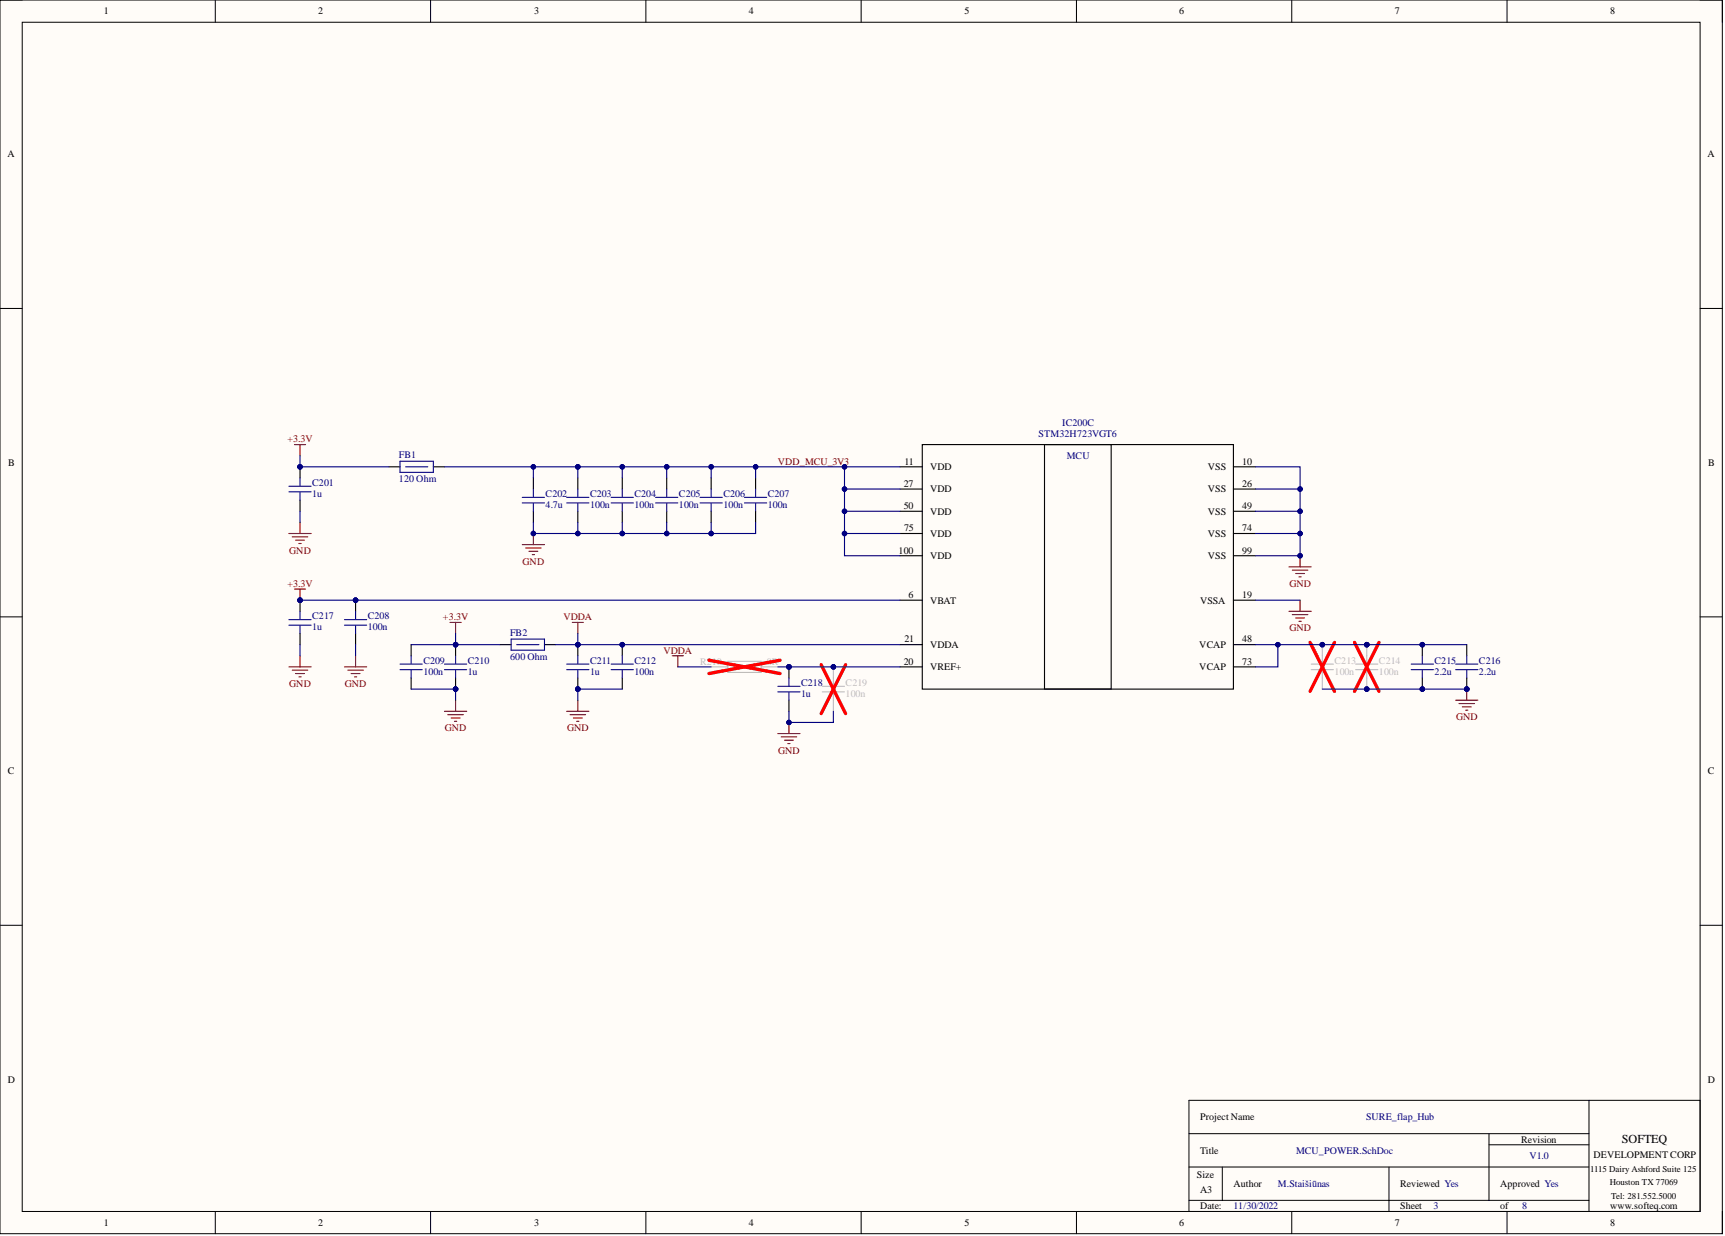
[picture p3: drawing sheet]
<svg xmlns="http://www.w3.org/2000/svg" width="393mm" height="282mm" viewBox="0 0 393 282" stroke-linecap="round" stroke-linejoin="round" font-family="sans-serif">
<defs><g id="words">
<text font-size="2.8" x="369.8" y="260.7">SOFTEQ</text>
<g font-size="2.3">
<text x="23.6" y="3.3">1</text>
<text x="72.6" y="3.3">2</text>
<text x="121.8" y="3.3">3</text>
<text x="170.8" y="3.3">4</text>
<text x="219.9" y="3.3">5</text>
<text x="268.9" y="3.3">6</text>
<text x="318.1" y="3.3">7</text>
<text x="367.1" y="3.3">8</text>
<text x="1.7" y="35.9">A</text>
<text x="389.4" y="35.9">A</text>
<text x="1.9" y="106.3">B</text>
<text x="206.3" y="106">11</text>
<text x="212.1" y="107.2">VDD</text>
<text x="275.4" y="107.2">VSS</text>
<text x="283.3" y="106">10</text>
<text x="389.5" y="106.3">B</text>
<text x="206.1" y="111">27</text>
<text x="212.1" y="112.3">VDD</text>
<text x="275.4" y="112.3">VSS</text>
<text x="283.3" y="111">26</text>
<text x="206.1" y="116.1">50</text>
<text x="212.1" y="117.4">VDD</text>
<text x="275.4" y="117.4">VSS</text>
<text x="283.3" y="116.1">49</text>
<text x="206.2" y="121.2">75</text>
<text x="212.1" y="122.4">VDD</text>
<text x="275.4" y="122.4">VSS</text>
<text x="283.3" y="121.2">74</text>
<text x="204.9" y="126.2">100</text>
<text x="212.1" y="127.5">VDD</text>
<text x="275.4" y="127.5">VSS</text>
<text x="283.3" y="126.2">99</text>
<text x="207.2" y="136.4">6</text>
<text x="212.1" y="137.6">VBAT</text>
<text x="273.6" y="137.6">VSSA</text>
<text x="283.3" y="136.4">19</text>
<text x="206.3" y="146.5">21</text>
<text x="212.1" y="147.8">VDDA</text>
<text x="273.5" y="147.8">VCAP</text>
<text x="283.3" y="146.5">48</text>
<text x="206.1" y="151.6">20</text>
<text x="212.1" y="152.8">VREF+</text>
<text x="273.5" y="152.8">VCAP</text>
<text x="283.3" y="151.6">73</text>
<text x="1.8" y="176.6">C</text>
<text x="389.4" y="176.6">C</text>
<text x="1.8" y="247">D</text>
<text x="389.4" y="247">D</text>
<text x="273.6" y="255.5">Project Name</text>
<text x="273.6" y="263.1">Title</text>
<text x="346.9" y="260.6">Revision</text>
<text x="272.9" y="268.7">Size</text>
<text x="363.3" y="264.1">DEVELOPMENT CORP</text>
<text x="273.6" y="275.8">Date:</text>
<text x="273.6" y="272">A3</text>
<text x="281.3" y="270.7">Author</text>
<text x="319.3" y="270.7">Reviewed Yes</text>
<text x="319.3" y="275.8">Sheet</text>
<text x="342.1" y="270.7">Approved Yes</text>
<text x="342.1" y="275.8">of</text>
<text x="367.1" y="275.8">www.softeq.com</text>
<text x="23.6" y="279.6">1</text>
<text x="72.6" y="279.6">2</text>
<text x="121.8" y="279.6">3</text>
<text x="170.8" y="279.6">4</text>
<text x="219.9" y="279.6">5</text>
<text x="268.9" y="279.6">6</text>
<text x="318.1" y="279.6">7</text>
<text x="367.1" y="279.6">8</text>
</g>
<g font-size="2.3" fill="#800000">
<text x="65.5" y="100.9">+3.3V</text>
<text x="177.4" y="106">VDD_MCU_3V3</text>
<text x="66" y="126.2">GND</text>
<text x="119.2" y="128.8">GND</text>
<text x="65.5" y="133.8">+3.3V</text>
<text x="294" y="133.8">GND</text>
<text x="101" y="141.4">+3.3V</text>
<text x="128.5" y="141.4">VDDA</text>
<text x="294" y="144">GND</text>
<text x="151.3" y="149">VDDA</text>
<text x="66" y="156.6">GND</text>
<text x="78.6" y="156.6">GND</text>
<text x="101.4" y="166.8">GND</text>
<text x="129.3" y="166.8">GND</text>
<text x="332" y="164.2">GND</text>
<text x="177.4" y="171.9">GND</text>
</g>
<g font-size="2.3" fill="#000080">
<text x="236.8" y="99.6">STM32H723VGT6</text>
<text x="242.2" y="97.1">IC200C</text>
<text x="91" y="104.4">FB1</text>
<text x="243.2" y="104.7">MCU</text>
<text x="71.2" y="113.3">1u</text>
<text x="71.2" y="110.8">C201</text>
<text x="91" y="110">120 Ohm</text>
<text x="124.4" y="113.3">C202</text>
<text x="134.5" y="113.3">C203</text>
<text x="144.7" y="113.3">C204</text>
<text x="154.8" y="113.3">C205</text>
<text x="164.9" y="113.3">C206</text>
<text x="175.1" y="113.3">C207</text>
<text x="124.4" y="115.8">4.7u</text>
<text x="134.5" y="115.8">100n</text>
<text x="144.7" y="115.8">100n</text>
<text x="154.8" y="115.8">100n</text>
<text x="164.9" y="115.8">100n</text>
<text x="175.1" y="115.8">100n</text>
<text x="71.2" y="143.7">1u</text>
<text x="71.2" y="141.2">C217</text>
<text x="83.9" y="143.7">100n</text>
<text x="83.9" y="141.2">C208</text>
<text x="116.3" y="145">FB2</text>
<text x="96.5" y="153.9">100n</text>
<text x="96.5" y="151.3">C209</text>
<text x="106.7" y="153.9">1u</text>
<text x="106.7" y="151.3">C210</text>
<text x="116.3" y="150.6">600 Ohm</text>
<text x="134.5" y="153.9">1u</text>
<text x="134.5" y="151.3">C211</text>
<text x="144.7" y="153.9">100n</text>
<text x="144.7" y="151.3">C212</text>
<text x="327.1" y="153.9">2.2u</text>
<text x="327.1" y="151.3">C215</text>
<text x="337.2" y="153.9">2.2u</text>
<text x="337.2" y="151.3">C216</text>
<text x="182.7" y="158.9">1u</text>
<text x="182.7" y="156.4">C218</text>
<text x="311.5" y="255.5">SURE_flap_Hub</text>
<text x="295.5" y="263.1">MCU_POWER.SchDoc</text>
<text x="348.7" y="264.4">V1.0</text>
<text x="281.3" y="275.8">11/30/2022</text>
<text x="291.4" y="270.7">M.Staišiūnas</text>
<text x="326.9" y="275.8">3</text>
<text x="347.1" y="275.8">8</text>
</g>
<g font-size="2.3" fill="#bfbebc">
<text x="159.6" y="151.6">R210</text>
<text x="174.8" y="151.6">0R</text>
<text x="304.3" y="153.9">100n</text>
<text x="304.3" y="151.3">C213</text>
<text x="314.4" y="153.9">100n</text>
<text x="314.4" y="151.3">C214</text>
<text x="192.8" y="158.9">100n</text>
<text x="192.8" y="156.4">C219</text>
</g>
<g font-size="2">
<text x="362.6" y="267.2">1115 Dairy Ashford Suite 125</text>
<text x="367.1" y="270.2">Houston TX 77069</text>
<text x="367.4" y="273.3">Tel: 281.552.5000</text>
</g>
</g></defs>
<path d="M0 0h392.7v281.3h-392.7z" fill-rule="evenodd" fill="#fffcf8"/>
<path d="M0 0h392.7v281.3h-392.7z" fill="none" stroke="#000" stroke-width=".23"/>
<path d="M5.1 5.1h382.6v271.2h-382.6z" fill-rule="evenodd" fill="#fffcf8"/>
<g fill="none" stroke="#000" stroke-width=".23">
<path d="M0 0h5.1M5.1 5.1h382.6v271.2h-382.6zM49.1 0v5.1M98.2 0v5.1M147.3 0v5.1M196.4 0v5.1M245.5 0v5.1M294.6 0v5.1M343.6 0v5.1M387.7 0h5v5.1M0 70.3h5.1M387.7 70.3h5"/>
<path d="M0 140.7h5.1M387.7 140.7h5M0 211h5.1M387.7 211h5M271.1 250.9h116.6v25.4h-116.6zM271.1 258.5h91.2M339.5 258.5v15.2M362.3 250.9v25.4M49.1 276.3v5M98.2 276.3v5M147.3 276.3v5M196.4 276.3v5"/>
<path d="M245.5 276.3v5M271.1 266.1h91.2M271.1 273.7h91.2M278.7 266.1v7.6M294.6 276.3v5M316.7 266.1v10.2M339.5 261.1h22.8M343.6 276.3v5M392.7 276.3v5"/>
</g>
<g fill="none" stroke="#000" stroke-width=".25">
<path d="M121.6 109v2.5M121.6 116.6v2.5M205.2 106.5h5.1M205.2 111.5h5.1M205.2 116.6h5.1M210.3 101.4h71v55.8h-71zM238.2 101.4h15.2v55.8h-15.2zM281.3 106.5h5M281.3 111.5h5M281.3 116.6h5M205.2 136.9h5.1M205.2 126.7h5.1"/>
<path d="M205.2 121.7h5.1M281.3 136.9h5M281.3 126.7h5M281.3 121.7h5M205.2 152.1h5.1M205.2 147h5.1M281.3 152.1h5M281.3 147h5"/>
</g>
<path d="M119.1 114.7h5.1M119.1 113.4h5.1M121.6 111.5v1.8M121.6 114.8v1.8" fill="none" stroke="#11037f" stroke-width=".25"/>
<path d="M119.1 124.2h5.1M119.8 125h3.6M120.6 125.7h2M121.4 126.5h.5M121.6 121.7v2.5" fill="none" stroke="#800000" stroke-width=".25"/>
<circle cx="121.6" cy="121.7" r=".51" fill="#000080"/>
<circle cx="121.6" cy="121.7" r=".51" fill="none" stroke="#000080" stroke-width=".23"/>
<g fill="none" stroke="#11037f" stroke-width=".25">
<path d="M129.2 114.7h5.1M129.2 113.4h5.1M131.8 111.5v1.8M131.8 114.8v1.8M139.4 114.7h5M139.4 113.4h5M141.9 111.5v1.8M141.9 114.8v1.8M149.5 114.7h5.1M149.5 113.4h5.1M152 111.5v1.8M152 114.8v1.8"/>
<path d="M159.6 114.7h5.1M159.6 113.4h5.1M162.2 111.5v1.8M162.2 114.8v1.8M169.8 114.7h5M169.8 113.4h5M172.3 111.5v1.8M172.3 114.8v1.8"/>
</g>
<path d="M131.8 109v2.5M131.8 116.6v2.5M141.9 109v2.5M141.9 116.6v2.5M152 109v2.5M152 116.6v2.5M162.2 109v2.5M162.2 116.6v2.5M172.3 109v2.5M172.3 116.6v2.5" fill="none" stroke="#000" stroke-width=".25"/>
<path d="M67.1 101.4h2.6M68.4 101.4v2.5" fill="none" stroke="#800000" stroke-width=".25"/>
<circle cx="81.1" cy="136.9" r=".51" fill="#000080"/>
<circle cx="81.1" cy="136.9" r=".51" fill="none" stroke="#000080" stroke-width=".23"/>
<path d="M78.5 142.6h5.1" fill="none" stroke="#11037f" stroke-width=".25"/>
<path d="M81.1 136.9v2.5M81.1 144.5v2.5" fill="none" stroke="#000" stroke-width=".25"/>
<circle cx="81.1" cy="136.9" r=".51" fill="#000080"/>
<circle cx="81.1" cy="136.9" r=".51" fill="none" stroke="#000080" stroke-width=".23"/>
<path d="M81.1 139.4v1.8M78.5 141.3h5.1M81.1 142.7v1.8" fill="none" stroke="#11037f" stroke-width=".25"/>
<path d="M67.1 134.3h2.6M68.4 134.3v2.6M78.5 152.1h5.1M79.3 152.8h3.6M80.1 153.6h2M80.8 154.4h.5M81.1 149.5v2.6" fill="none" stroke="#800000" stroke-width=".25"/>
<circle cx="68.4" cy="136.9" r=".51" fill="#000080"/>
<circle cx="68.4" cy="136.9" r=".51" fill="none" stroke="#000080" stroke-width=".23"/>
<path d="M293.9 139.4h5.1M296.5 136.9v2.5M294.7 140.2h3.5M295.4 140.9h2.1M296.2 141.7h.5" fill="none" stroke="#800000" stroke-width=".25"/>
<circle cx="311.7" cy="157.2" r=".51" fill="#000080"/>
<circle cx="311.7" cy="157.2" r=".51" fill="none" stroke="#000080" stroke-width=".23"/>
<circle cx="311.7" cy="147" r=".51" fill="#000080"/>
<circle cx="311.7" cy="147" r=".51" fill="none" stroke="#000080" stroke-width=".23"/>
<path d="M309.1 152.7h5.1M311.7 154.6v2.6" fill="none" stroke="#bfbebc" stroke-width=".25"/>
<circle cx="311.7" cy="157.2" r=".51" fill="#000080"/>
<circle cx="311.7" cy="157.2" r=".51" fill="none" stroke="#000080" stroke-width=".23"/>
<path d="M311.7 147v2.5" fill="none" stroke="#bfbebc" stroke-width=".25"/>
<circle cx="311.7" cy="147" r=".51" fill="#000080"/>
<circle cx="311.7" cy="147" r=".51" fill="none" stroke="#000080" stroke-width=".23"/>
<path d="M309.1 151.4h5.1M311.7 149.5v1.8M311.7 152.8v1.8" fill="none" stroke="#bfbebc" stroke-width=".25"/>
<path d="M308.9 146.5l5.5 11.2M314.4 146.5l-5.5 11.2" fill="none" stroke="#f00" stroke-width=".76"/>
<circle cx="334.5" cy="157.2" r=".51" fill="#000080"/>
<circle cx="334.5" cy="157.2" r=".51" fill="none" stroke="#000080" stroke-width=".23"/>
<path d="M331.9 152.7h5.1" fill="none" stroke="#11037f" stroke-width=".25"/>
<path d="M334.5 154.6v2.6" fill="none" stroke="#000" stroke-width=".25"/>
<circle cx="334.5" cy="157.2" r=".51" fill="#000080"/>
<circle cx="334.5" cy="157.2" r=".51" fill="none" stroke="#000080" stroke-width=".23"/>
<path d="M334.5 147v2.5" fill="none" stroke="#000" stroke-width=".25"/>
<path d="M331.9 151.4h5.1M334.5 149.5v1.8M334.5 152.8v1.8" fill="none" stroke="#11037f" stroke-width=".25"/>
<circle cx="324.3" cy="157.2" r=".51" fill="#000080"/>
<circle cx="324.3" cy="157.2" r=".51" fill="none" stroke="#000080" stroke-width=".23"/>
<circle cx="324.3" cy="147" r=".51" fill="#000080"/>
<circle cx="324.3" cy="147" r=".51" fill="none" stroke="#000080" stroke-width=".23"/>
<path d="M321.8 152.7h5.1" fill="none" stroke="#11037f" stroke-width=".25"/>
<path d="M324.3 154.6v2.6" fill="none" stroke="#000" stroke-width=".25"/>
<circle cx="324.3" cy="157.2" r=".51" fill="#000080"/>
<circle cx="324.3" cy="157.2" r=".51" fill="none" stroke="#000080" stroke-width=".23"/>
<path d="M324.3 147v2.5" fill="none" stroke="#000" stroke-width=".25"/>
<circle cx="324.3" cy="147" r=".51" fill="#000080"/>
<circle cx="324.3" cy="147" r=".51" fill="none" stroke="#000080" stroke-width=".23"/>
<path d="M321.8 151.4h5.1M324.3 149.5v1.8M324.3 152.8v1.8" fill="none" stroke="#11037f" stroke-width=".25"/>
<circle cx="301.5" cy="147" r=".51" fill="#000080"/>
<circle cx="301.5" cy="147" r=".51" fill="none" stroke="#000080" stroke-width=".23"/>
<path d="M299 152.7h5.1M301.5 147v2.5M301.5 154.6v2.6" fill="none" stroke="#bfbebc" stroke-width=".25"/>
<circle cx="301.5" cy="147" r=".51" fill="#000080"/>
<circle cx="301.5" cy="147" r=".51" fill="none" stroke="#000080" stroke-width=".23"/>
<path d="M299 151.4h5.1M301.5 149.5v1.8M301.5 152.8v1.8" fill="none" stroke="#bfbebc" stroke-width=".25"/>
<path d="M298.7 146.5l5.6 11.2M304.3 146.5l-5.6 11.2" fill="none" stroke="#f00" stroke-width=".76"/>
<path d="M331.9 159.7h5.1M334.5 157.2v2.5M332.7 160.4h3.5M333.4 161.2h2.1M334.2 162h.5" fill="none" stroke="#800000" stroke-width=".25"/>
<circle cx="334.5" cy="157.2" r=".51" fill="#000080"/>
<circle cx="334.5" cy="157.2" r=".51" fill="none" stroke="#000080" stroke-width=".23"/>
<path d="M130.5 141.9h2.5M131.8 141.9v2.6" fill="none" stroke="#800000" stroke-width=".25"/>
<circle cx="131.8" cy="157.2" r=".51" fill="#000080"/>
<circle cx="131.8" cy="157.2" r=".51" fill="none" stroke="#000080" stroke-width=".23"/>
<circle cx="131.8" cy="147" r=".51" fill="#000080"/>
<circle cx="131.8" cy="147" r=".51" fill="none" stroke="#000080" stroke-width=".23"/>
<path d="M129.2 152.7h5.1" fill="none" stroke="#11037f" stroke-width=".25"/>
<path d="M131.8 154.6v2.6" fill="none" stroke="#000" stroke-width=".25"/>
<circle cx="131.8" cy="157.2" r=".51" fill="#000080"/>
<circle cx="131.8" cy="157.2" r=".51" fill="none" stroke="#000080" stroke-width=".23"/>
<path d="M131.8 147v2.5" fill="none" stroke="#000" stroke-width=".25"/>
<circle cx="131.8" cy="147" r=".51" fill="#000080"/>
<circle cx="131.8" cy="147" r=".51" fill="none" stroke="#000080" stroke-width=".23"/>
<path d="M129.2 151.4h5.1M131.8 149.5v1.8M131.8 152.8v1.8" fill="none" stroke="#11037f" stroke-width=".25"/>
<circle cx="141.9" cy="147" r=".51" fill="#000080"/>
<circle cx="141.9" cy="147" r=".51" fill="none" stroke="#000080" stroke-width=".23"/>
<path d="M139.4 152.7h5" fill="none" stroke="#11037f" stroke-width=".25"/>
<path d="M141.9 147v2.5M141.9 154.6v2.6" fill="none" stroke="#000" stroke-width=".25"/>
<circle cx="141.9" cy="147" r=".51" fill="#000080"/>
<circle cx="141.9" cy="147" r=".51" fill="none" stroke="#000080" stroke-width=".23"/>
<path d="M139.4 151.4h5M141.9 149.5v1.8M141.9 152.8v1.8" fill="none" stroke="#11037f" stroke-width=".25"/>
<circle cx="103.9" cy="157.2" r=".51" fill="#000080"/>
<circle cx="103.9" cy="157.2" r=".51" fill="none" stroke="#000080" stroke-width=".23"/>
<circle cx="103.9" cy="147" r=".51" fill="#000080"/>
<circle cx="103.9" cy="147" r=".51" fill="none" stroke="#000080" stroke-width=".23"/>
<path d="M101.4 152.7h5" fill="none" stroke="#11037f" stroke-width=".25"/>
<path d="M103.9 154.6v2.6" fill="none" stroke="#000" stroke-width=".25"/>
<circle cx="103.9" cy="157.2" r=".51" fill="#000080"/>
<circle cx="103.9" cy="157.2" r=".51" fill="none" stroke="#000080" stroke-width=".23"/>
<path d="M103.9 147v2.5" fill="none" stroke="#000" stroke-width=".25"/>
<circle cx="103.9" cy="147" r=".51" fill="#000080"/>
<circle cx="103.9" cy="147" r=".51" fill="none" stroke="#000080" stroke-width=".23"/>
<path d="M91.2 151.4h5.1M91.2 152.7h5.1M93.8 149.5v1.8M93.8 152.8v1.8M101.4 151.4h5M103.9 149.5v1.8M103.9 152.8v1.8" fill="none" stroke="#11037f" stroke-width=".25"/>
<path d="M93.8 147v2.5M93.8 154.6v2.6" fill="none" stroke="#000" stroke-width=".25"/>
<g fill="none" stroke="#800000" stroke-width=".25">
<path d="M293.9 129.3h5.1M294.7 130h3.5M295.4 130.8h2.1M296.2 131.6h.5M296.5 126.7v2.6M102.6 141.9h2.6M103.9 141.9v2.6M103.9 159.7v2.5M131.8 159.7v2.5M101.4 162.2h5M102.1 163h3.6M102.9 163.7h2"/>
<path d="M103.6 164.5h.5M129.2 162.2h5.1M130 163h3.5M130.7 163.7h2.1M131.5 164.5h.5"/>
</g>
<circle cx="296.5" cy="126.7" r=".51" fill="#000080"/>
<circle cx="296.5" cy="126.7" r=".51" fill="none" stroke="#000080" stroke-width=".23"/>
<circle cx="68.4" cy="106.5" r=".51" fill="#000080"/>
<circle cx="68.4" cy="106.5" r=".51" fill="none" stroke="#000080" stroke-width=".23"/>
<path d="M65.9 112.2h5" fill="none" stroke="#11037f" stroke-width=".25"/>
<path d="M68.4 106.5v2.5M68.4 114.1v2.5" fill="none" stroke="#000" stroke-width=".25"/>
<circle cx="68.4" cy="106.5" r=".51" fill="#000080"/>
<circle cx="68.4" cy="106.5" r=".51" fill="none" stroke="#000080" stroke-width=".23"/>
<path d="M65.9 110.9h5M68.4 109v1.8M68.4 112.3v1.8" fill="none" stroke="#11037f" stroke-width=".25"/>
<path d="M68.4 119.1v2.6M65.9 121.7h5M66.6 122.4h3.6M67.4 123.2h2M68.2 123.9h.5" fill="none" stroke="#800000" stroke-width=".25"/>
<circle cx="68.4" cy="136.9" r=".51" fill="#000080"/>
<circle cx="68.4" cy="136.9" r=".51" fill="none" stroke="#000080" stroke-width=".23"/>
<path d="M65.9 142.6h5" fill="none" stroke="#11037f" stroke-width=".25"/>
<path d="M68.4 136.9v2.5M68.4 144.5v2.5" fill="none" stroke="#000" stroke-width=".25"/>
<circle cx="68.4" cy="136.9" r=".51" fill="#000080"/>
<circle cx="68.4" cy="136.9" r=".51" fill="none" stroke="#000080" stroke-width=".23"/>
<path d="M68.4 139.4v1.8M65.9 141.3h5M68.4 142.7v1.8" fill="none" stroke="#11037f" stroke-width=".25"/>
<path d="M65.9 152.1h5M66.6 152.8h3.6M67.4 153.6h2M68.2 154.4h.5M68.4 149.5v2.6" fill="none" stroke="#800000" stroke-width=".25"/>
<circle cx="179.9" cy="152.1" r=".51" fill="#000080"/>
<circle cx="179.9" cy="152.1" r=".51" fill="none" stroke="#000080" stroke-width=".23"/>
<path d="M177.4 157.8h5" fill="none" stroke="#11037f" stroke-width=".25"/>
<path d="M179.9 152.1v2.5M179.9 159.7v2.5" fill="none" stroke="#000" stroke-width=".25"/>
<circle cx="179.9" cy="152.1" r=".51" fill="#000080"/>
<circle cx="179.9" cy="152.1" r=".51" fill="none" stroke="#000080" stroke-width=".23"/>
<path d="M177.4 156.5h5M179.9 154.6v1.8M179.9 157.9v1.8" fill="none" stroke="#11037f" stroke-width=".25"/>
<path d="M177.4 167.3h5M178.1 168h3.6M178.9 168.8h2M179.6 169.6h.6M179.9 164.8v2.5" fill="none" stroke="#800000" stroke-width=".25"/>
<circle cx="179.9" cy="164.8" r=".51" fill="#000080"/>
<circle cx="179.9" cy="164.8" r=".51" fill="none" stroke="#000080" stroke-width=".23"/>
<path d="M88.7 106.5h2.5M98.8 106.5h2.6M114 147h2.6M124.2 147h2.5" fill="none" stroke="#000" stroke-width=".25"/>
<path d="M91.2 105.2h7.6v2.5h-7.6zM116.6 145.7h7.6v2.6h-7.6z" fill="none" stroke="#11037f" stroke-width=".25"/>
<path d="M92.5 106.5h5.1M117.8 147h5.1" fill="none" stroke="#0c0087" stroke-width=".25"/>
<path d="M153.3 149.5h2.5M154.6 149.5v2.6" fill="none" stroke="#800000" stroke-width=".25"/>
<circle cx="190" cy="152.1" r=".51" fill="#000080"/>
<circle cx="190" cy="152.1" r=".51" fill="none" stroke="#000080" stroke-width=".23"/>
<path d="M187.5 157.8h5.1M190 152.1v2.5M190 159.7v2.5" fill="none" stroke="#bfbebc" stroke-width=".25"/>
<circle cx="190" cy="152.1" r=".51" fill="#000080"/>
<circle cx="190" cy="152.1" r=".51" fill="none" stroke="#000080" stroke-width=".23"/>
<path d="M162.2 152.1h3.8M166 150.8h7.6v2.5h-7.6zM173.6 152.1h3.8M187.5 156.5h5.1M190 154.6v1.8M190 157.9v1.8" fill="none" stroke="#bfbebc" stroke-width=".25"/>
<path d="M161.7 150.6l16.2 3M177.9 150.6l-16.2 3M187.2 151.6l5.6 11.1M192.8 151.6l-5.6 11.1" fill="none" stroke="#f00" stroke-width=".76"/>
<path d="M101.4 106.5h20.2" fill="none" stroke="#000080" stroke-width=".25"/>
<circle cx="121.6" cy="106.5" r=".51" fill="#000080"/>
<circle cx="121.6" cy="106.5" r=".51" fill="none" stroke="#000080" stroke-width=".23"/>
<path d="M131.8 106.5h-10.2v2.5" fill="none" stroke="#000080" stroke-width=".25"/>
<circle cx="121.6" cy="106.5" r=".51" fill="#000080"/>
<circle cx="121.6" cy="106.5" r=".51" fill="none" stroke="#000080" stroke-width=".23"/>
<circle cx="131.8" cy="106.5" r=".51" fill="#000080"/>
<circle cx="131.8" cy="106.5" r=".51" fill="none" stroke="#000080" stroke-width=".23"/>
<path d="M141.9 119.1v2.6" fill="none" stroke="#000080" stroke-width=".25"/>
<circle cx="141.9" cy="121.7" r=".51" fill="#000080"/>
<circle cx="141.9" cy="121.7" r=".51" fill="none" stroke="#000080" stroke-width=".23"/>
<path d="M141.9 106.5v2.5" fill="none" stroke="#000080" stroke-width=".25"/>
<circle cx="141.9" cy="106.5" r=".51" fill="#000080"/>
<circle cx="141.9" cy="106.5" r=".51" fill="none" stroke="#000080" stroke-width=".23"/>
<path d="M152 119.1v2.6" fill="none" stroke="#000080" stroke-width=".25"/>
<circle cx="152" cy="121.7" r=".51" fill="#000080"/>
<circle cx="152" cy="121.7" r=".51" fill="none" stroke="#000080" stroke-width=".23"/>
<path d="M152 106.5v2.5" fill="none" stroke="#000080" stroke-width=".25"/>
<circle cx="152" cy="106.5" r=".51" fill="#000080"/>
<circle cx="152" cy="106.5" r=".51" fill="none" stroke="#000080" stroke-width=".23"/>
<path d="M162.2 119.1v2.6" fill="none" stroke="#000080" stroke-width=".25"/>
<circle cx="162.2" cy="121.7" r=".51" fill="#000080"/>
<circle cx="162.2" cy="121.7" r=".51" fill="none" stroke="#000080" stroke-width=".23"/>
<path d="M172.3 106.5v2.5" fill="none" stroke="#000080" stroke-width=".25"/>
<circle cx="172.3" cy="106.5" r=".51" fill="#000080"/>
<circle cx="172.3" cy="106.5" r=".51" fill="none" stroke="#000080" stroke-width=".23"/>
<path d="M131.8 106.5v2.5" fill="none" stroke="#000080" stroke-width=".25"/>
<circle cx="131.8" cy="106.5" r=".51" fill="#000080"/>
<circle cx="131.8" cy="106.5" r=".51" fill="none" stroke="#000080" stroke-width=".23"/>
<path d="M121.6 119.1v2.6h10.2v-2.6" fill="none" stroke="#000080" stroke-width=".25"/>
<circle cx="131.8" cy="121.7" r=".51" fill="#000080"/>
<circle cx="131.8" cy="121.7" r=".51" fill="none" stroke="#000080" stroke-width=".23"/>
<circle cx="121.6" cy="121.7" r=".51" fill="#000080"/>
<circle cx="121.6" cy="121.7" r=".51" fill="none" stroke="#000080" stroke-width=".23"/>
<path d="M162.2 106.5v2.5" fill="none" stroke="#000080" stroke-width=".25"/>
<circle cx="162.2" cy="106.5" r=".51" fill="#000080"/>
<circle cx="162.2" cy="106.5" r=".51" fill="none" stroke="#000080" stroke-width=".23"/>
<path d="M68.4 136.9h12.7" fill="none" stroke="#000080" stroke-width=".25"/>
<circle cx="68.4" cy="136.9" r=".51" fill="#000080"/>
<circle cx="68.4" cy="136.9" r=".51" fill="none" stroke="#000080" stroke-width=".23"/>
<circle cx="81.1" cy="136.9" r=".51" fill="#000080"/>
<circle cx="81.1" cy="136.9" r=".51" fill="none" stroke="#000080" stroke-width=".23"/>
<path d="M81.1 136.9h124.1M81.1 147v2.5" fill="none" stroke="#000080" stroke-width=".25"/>
<circle cx="81.1" cy="136.9" r=".51" fill="#000080"/>
<circle cx="81.1" cy="136.9" r=".51" fill="none" stroke="#000080" stroke-width=".23"/>
<path d="M192.6 121.7h12.6" fill="none" stroke="#000080" stroke-width=".25"/>
<circle cx="192.6" cy="121.7" r=".51" fill="#000080"/>
<circle cx="192.6" cy="121.7" r=".51" fill="none" stroke="#000080" stroke-width=".23"/>
<path d="M192.6 116.6h12.6" fill="none" stroke="#000080" stroke-width=".25"/>
<circle cx="192.6" cy="116.6" r=".51" fill="#000080"/>
<circle cx="192.6" cy="116.6" r=".51" fill="none" stroke="#000080" stroke-width=".23"/>
<path d="M192.6 111.5h12.6" fill="none" stroke="#000080" stroke-width=".25"/>
<circle cx="192.6" cy="111.5" r=".51" fill="#000080"/>
<circle cx="192.6" cy="111.5" r=".51" fill="none" stroke="#000080" stroke-width=".23"/>
<path d="M286.3 111.5h10.2" fill="none" stroke="#000080" stroke-width=".25"/>
<circle cx="296.5" cy="111.5" r=".51" fill="#000080"/>
<circle cx="296.5" cy="111.5" r=".51" fill="none" stroke="#000080" stroke-width=".23"/>
<path d="M286.3 116.6h10.2" fill="none" stroke="#000080" stroke-width=".25"/>
<circle cx="296.5" cy="116.6" r=".51" fill="#000080"/>
<circle cx="296.5" cy="116.6" r=".51" fill="none" stroke="#000080" stroke-width=".23"/>
<path d="M286.3 121.7h10.2" fill="none" stroke="#000080" stroke-width=".25"/>
<circle cx="296.5" cy="121.7" r=".51" fill="#000080"/>
<circle cx="296.5" cy="121.7" r=".51" fill="none" stroke="#000080" stroke-width=".23"/>
<path d="M311.7 147h22.8" fill="none" stroke="#000080" stroke-width=".25"/>
<circle cx="311.7" cy="147" r=".51" fill="#000080"/>
<circle cx="311.7" cy="147" r=".51" fill="none" stroke="#000080" stroke-width=".23"/>
<circle cx="324.3" cy="147" r=".51" fill="#000080"/>
<circle cx="324.3" cy="147" r=".51" fill="none" stroke="#000080" stroke-width=".23"/>
<path d="M301.5 157.2h33" fill="none" stroke="#000080" stroke-width=".25"/>
<circle cx="311.7" cy="157.2" r=".51" fill="#000080"/>
<circle cx="311.7" cy="157.2" r=".51" fill="none" stroke="#000080" stroke-width=".23"/>
<circle cx="324.3" cy="157.2" r=".51" fill="#000080"/>
<circle cx="324.3" cy="157.2" r=".51" fill="none" stroke="#000080" stroke-width=".23"/>
<circle cx="334.5" cy="157.2" r=".51" fill="#000080"/>
<circle cx="334.5" cy="157.2" r=".51" fill="none" stroke="#000080" stroke-width=".23"/>
<path d="M291.4 147v5.1h-5.1" fill="none" stroke="#000080" stroke-width=".25"/>
<circle cx="291.4" cy="147" r=".51" fill="#000080"/>
<circle cx="291.4" cy="147" r=".51" fill="none" stroke="#000080" stroke-width=".23"/>
<path d="M131.8 144.5v2.5" fill="none" stroke="#000080" stroke-width=".25"/>
<circle cx="131.8" cy="147" r=".51" fill="#000080"/>
<circle cx="131.8" cy="147" r=".51" fill="none" stroke="#000080" stroke-width=".23"/>
<path d="M131.8 157.2v2.5" fill="none" stroke="#000080" stroke-width=".25"/>
<circle cx="131.8" cy="157.2" r=".51" fill="#000080"/>
<circle cx="131.8" cy="157.2" r=".51" fill="none" stroke="#000080" stroke-width=".23"/>
<path d="M131.8 157.2h10.1" fill="none" stroke="#000080" stroke-width=".25"/>
<circle cx="131.8" cy="157.2" r=".51" fill="#000080"/>
<circle cx="131.8" cy="157.2" r=".51" fill="none" stroke="#000080" stroke-width=".23"/>
<path d="M103.9 144.5v2.5" fill="none" stroke="#000080" stroke-width=".25"/>
<circle cx="103.9" cy="147" r=".51" fill="#000080"/>
<circle cx="103.9" cy="147" r=".51" fill="none" stroke="#000080" stroke-width=".23"/>
<path d="M103.9 157.2v2.5" fill="none" stroke="#000080" stroke-width=".25"/>
<circle cx="103.9" cy="157.2" r=".51" fill="#000080"/>
<circle cx="103.9" cy="157.2" r=".51" fill="none" stroke="#000080" stroke-width=".23"/>
<path d="M93.8 157.2h10.1" fill="none" stroke="#000080" stroke-width=".25"/>
<circle cx="103.9" cy="157.2" r=".51" fill="#000080"/>
<circle cx="103.9" cy="157.2" r=".51" fill="none" stroke="#000080" stroke-width=".23"/>
<path d="M68.4 116.6v2.5M286.3 136.9h10.2M68.4 147v2.5M179.9 162.2v2.6h10.1v-2.6" fill="none" stroke="#000080" stroke-width=".25"/>
<circle cx="179.9" cy="164.8" r=".51" fill="#000080"/>
<circle cx="179.9" cy="164.8" r=".51" fill="none" stroke="#000080" stroke-width=".23"/>
<path d="M68.4 103.9v2.6h20.3" fill="none" stroke="#000080" stroke-width=".25"/>
<circle cx="68.4" cy="106.5" r=".51" fill="#000080"/>
<circle cx="68.4" cy="106.5" r=".51" fill="none" stroke="#000080" stroke-width=".23"/>
<path d="M154.6 152.1h7.6M177.4 152.1h2.5" fill="none" stroke="#000080" stroke-width=".25"/>
<circle cx="179.9" cy="152.1" r=".51" fill="#000080"/>
<circle cx="179.9" cy="152.1" r=".51" fill="none" stroke="#000080" stroke-width=".23"/>
<path d="M179.9 152.1h25.3" fill="none" stroke="#000080" stroke-width=".25"/>
<circle cx="179.9" cy="152.1" r=".51" fill="#000080"/>
<circle cx="179.9" cy="152.1" r=".51" fill="none" stroke="#000080" stroke-width=".23"/>
<circle cx="190" cy="152.1" r=".51" fill="#000080"/>
<circle cx="190" cy="152.1" r=".51" fill="none" stroke="#000080" stroke-width=".23"/>
<path d="M93.8 147h20.2" fill="none" stroke="#000080" stroke-width=".25"/>
<circle cx="103.9" cy="147" r=".51" fill="#000080"/>
<circle cx="103.9" cy="147" r=".51" fill="none" stroke="#000080" stroke-width=".23"/>
<path d="M126.7 147h78.5" fill="none" stroke="#000080" stroke-width=".25"/>
<circle cx="131.8" cy="147" r=".51" fill="#000080"/>
<circle cx="131.8" cy="147" r=".51" fill="none" stroke="#000080" stroke-width=".23"/>
<circle cx="141.9" cy="147" r=".51" fill="#000080"/>
<circle cx="141.9" cy="147" r=".51" fill="none" stroke="#000080" stroke-width=".23"/>
<path d="M172.3 119.1v2.6h-40.5" fill="none" stroke="#000080" stroke-width=".25"/>
<circle cx="131.8" cy="121.7" r=".51" fill="#000080"/>
<circle cx="131.8" cy="121.7" r=".51" fill="none" stroke="#000080" stroke-width=".23"/>
<circle cx="141.9" cy="121.7" r=".51" fill="#000080"/>
<circle cx="141.9" cy="121.7" r=".51" fill="none" stroke="#000080" stroke-width=".23"/>
<circle cx="152" cy="121.7" r=".51" fill="#000080"/>
<circle cx="152" cy="121.7" r=".51" fill="none" stroke="#000080" stroke-width=".23"/>
<circle cx="162.2" cy="121.7" r=".51" fill="#000080"/>
<circle cx="162.2" cy="121.7" r=".51" fill="none" stroke="#000080" stroke-width=".23"/>
<path d="M131.8 106.5h73.4" fill="none" stroke="#000080" stroke-width=".25"/>
<circle cx="131.8" cy="106.5" r=".51" fill="#000080"/>
<circle cx="131.8" cy="106.5" r=".51" fill="none" stroke="#000080" stroke-width=".23"/>
<circle cx="141.9" cy="106.5" r=".51" fill="#000080"/>
<circle cx="141.9" cy="106.5" r=".51" fill="none" stroke="#000080" stroke-width=".23"/>
<circle cx="152" cy="106.5" r=".51" fill="#000080"/>
<circle cx="152" cy="106.5" r=".51" fill="none" stroke="#000080" stroke-width=".23"/>
<circle cx="162.2" cy="106.5" r=".51" fill="#000080"/>
<circle cx="162.2" cy="106.5" r=".51" fill="none" stroke="#000080" stroke-width=".23"/>
<circle cx="172.3" cy="106.5" r=".51" fill="#000080"/>
<circle cx="172.3" cy="106.5" r=".51" fill="none" stroke="#000080" stroke-width=".23"/>
<circle cx="192.6" cy="106.5" r=".51" fill="#000080"/>
<circle cx="192.6" cy="106.5" r=".51" fill="none" stroke="#000080" stroke-width=".23"/>
<path d="M192.6 106.5v20.2h12.6" fill="none" stroke="#000080" stroke-width=".25"/>
<circle cx="192.6" cy="106.5" r=".51" fill="#000080"/>
<circle cx="192.6" cy="106.5" r=".51" fill="none" stroke="#000080" stroke-width=".23"/>
<circle cx="192.6" cy="111.5" r=".51" fill="#000080"/>
<circle cx="192.6" cy="111.5" r=".51" fill="none" stroke="#000080" stroke-width=".23"/>
<circle cx="192.6" cy="116.6" r=".51" fill="#000080"/>
<circle cx="192.6" cy="116.6" r=".51" fill="none" stroke="#000080" stroke-width=".23"/>
<circle cx="192.6" cy="121.7" r=".51" fill="#000080"/>
<circle cx="192.6" cy="121.7" r=".51" fill="none" stroke="#000080" stroke-width=".23"/>
<path d="M286.3 147h25.4" fill="none" stroke="#000080" stroke-width=".25"/>
<circle cx="311.7" cy="147" r=".51" fill="#000080"/>
<circle cx="311.7" cy="147" r=".51" fill="none" stroke="#000080" stroke-width=".23"/>
<circle cx="301.5" cy="147" r=".51" fill="#000080"/>
<circle cx="301.5" cy="147" r=".51" fill="none" stroke="#000080" stroke-width=".23"/>
<circle cx="291.4" cy="147" r=".51" fill="#000080"/>
<circle cx="291.4" cy="147" r=".51" fill="none" stroke="#000080" stroke-width=".23"/>
<path d="M286.3 106.5h10.2v20.2h-10.2" fill="none" stroke="#000080" stroke-width=".25"/>
<circle cx="296.5" cy="126.7" r=".51" fill="#000080"/>
<circle cx="296.5" cy="126.7" r=".51" fill="none" stroke="#000080" stroke-width=".23"/>
<circle cx="296.5" cy="121.7" r=".51" fill="#000080"/>
<circle cx="296.5" cy="121.7" r=".51" fill="none" stroke="#000080" stroke-width=".23"/>
<circle cx="296.5" cy="116.6" r=".51" fill="#000080"/>
<circle cx="296.5" cy="116.6" r=".51" fill="none" stroke="#000080" stroke-width=".23"/>
<circle cx="296.5" cy="111.5" r=".51" fill="#000080"/>
<circle cx="296.5" cy="111.5" r=".51" fill="none" stroke="#000080" stroke-width=".23"/>
<use href="#words"/>
</svg>
